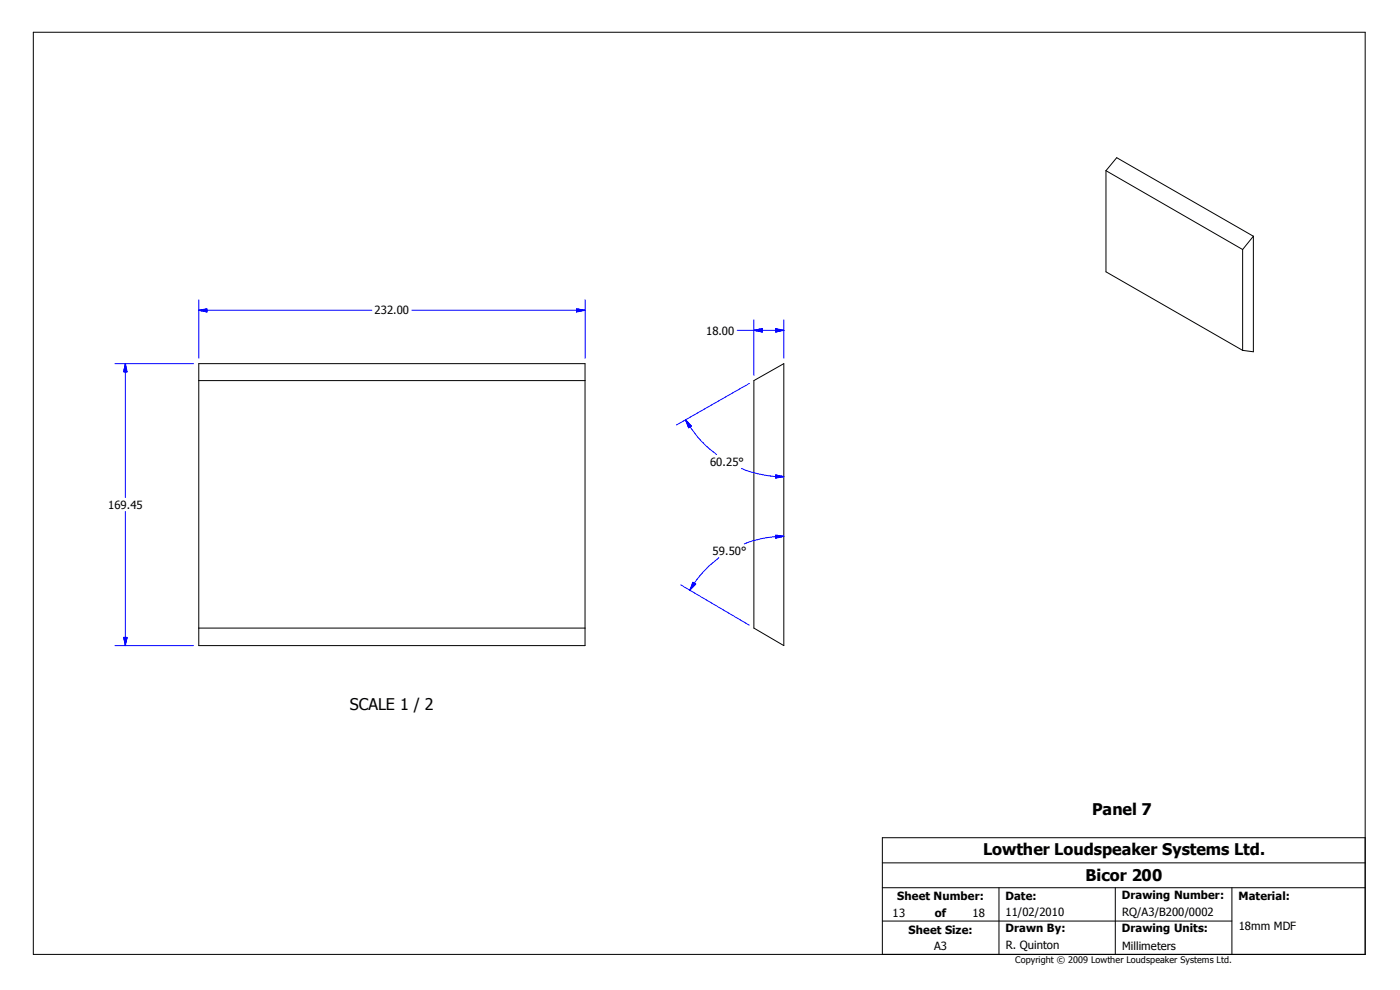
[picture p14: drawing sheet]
<svg xmlns="http://www.w3.org/2000/svg" width="420mm" height="297mm" viewBox="0 0 420 297" stroke-linecap="round" stroke-linejoin="round" font-family="sans-serif">
<defs><g id="words">
<g font-size="4.8">
<text x="104.9" y="212.7">SCALE 1 / 2</text>
<text x="327.5" y="244.4">Panel 7</text>
<text x="294.8" y="256.2">Lowther Loudspeaker Systems Ltd.</text>
<text x="325.5" y="264.1">Bicor 200</text>
</g>
<g font-size="3.4">
<text x="112.3" y="94.2">232.00</text>
<text x="211.8" y="100.3">18.00</text>
<text x="212.9" y="139.5">60.25°</text>
<text x="32.4" y="152.5">169.45</text>
<text x="213.7" y="166.3">59.50°</text>
<text x="269.1" y="269.8">Sheet Number:</text>
<text x="301.5" y="269.8">Date:</text>
<text x="336.4" y="269.5">Drawing Number:</text>
<text x="371.3" y="269.8">Material:</text>
<text x="267.6" y="274.8">13</text>
<text x="280.3" y="274.8">of</text>
<text x="291.6" y="274.8">18</text>
<text x="301.5" y="274.6">11/02/2010</text>
<text x="336.5" y="274.5">RQ/A3/B200/0002</text>
<text x="272.5" y="279.8">Sheet Size:</text>
<text x="301.5" y="279.4">Drawn By:</text>
<text x="336.4" y="279.4">Drawing Units:</text>
<text x="371.4" y="278.8">18mm MDF</text>
<text x="280.1" y="284.7">A3</text>
<text x="301.6" y="284.5">R. Quinton</text>
<text x="336.5" y="284.7">Millimeters</text>
</g>
<text font-size="2.7" x="304.4" y="288.6">Copyright © 2009 Lowther Loudspeaker Systems Ltd.</text>
</g></defs>
<g fill="none" stroke="#000" stroke-width=".3">
<path d="M10 9.7h399.4v276.3h-399.4zM331.6 51.2v30.3l41 23.5M331.6 51.2l41 23.6M331.6 51.2l3.3-3.9 40.9 23.5M372.6 74.8v30.2M375.8 70.8v34.6l-3.2-.4M375.8 70.8l-3.2 4M59.6 109h115.8v84.5h-115.8zM59.6 114.1h115.8M226.1 114.1l8.9-5.1v84.5l-8.9-5.3zM59.6 188.2h115.8M264.6 258.6h144.8"/>
<path d="M409.4 251.1h-144.8v34.9M264.6 276h104.8M264.6 266h144.8M299.6 266v20M334.4 266v20M369.4 266v20"/>
</g>
<g fill="none" stroke="#00f" stroke-width=".3">
<path d="M59.6 93h51.9M59.6 93l2.5-.4v.9zM59.6 89.8v17.6M123.4 93h52M172.9 92.6l2.5 .4-2.5 .5zM175.4 89.8v17.6M221.1 99h13.9M226.1 99l2.5-.5v1zM226.1 95.9v16.6M232.6 98.5l2.4 .5-2.4 .5zM235 95.9v11.5M34.5 109h23.5"/>
<path d="M37.6 109v40.1M37.6 109l.5 2.4h-1zM224.7 114.9l-21.8 12.5M205.6 125.8a34.1 34.1 0 0 0 9.3 10.4M205.6 125.8l1.7 1.9-.8 .5zM37.6 153.3v40.2M222.3 140.4a33.8 33.8 0 0 0 12.7 2.4M232.6 142.3l2.4 .5-2.4 .5zM204.1 175.3l20.6 12.1M207.8 174.5l.8 .5-1.8 1.9zM215.6 167.1a32.5 32.5 0 0 0-8.8 9.8M232.6 160.4l2.4 .3-2.4 .6z"/>
<path d="M235 160.7a32.1 32.1 0 0 0-11.8 2.3M34.5 193.5h23.5M37.1 191h1l-.5 2.5z"/>
</g>
<g fill="#00f" stroke="#00f" stroke-width=".3">
<path d="M37.6 109l.5 2.4h-1z" fill-rule="evenodd"/>
<path d="M37.1 191h1l-.5 2.5z" fill-rule="evenodd"/>
<path d="M59.6 93l2.5-.4v.9z" fill-rule="evenodd"/>
<path d="M172.9 92.6l2.5 .4-2.5 .5z" fill-rule="evenodd"/>
<path d="M207.8 174.5l.8 .5-1.8 1.9z" fill-rule="evenodd"/>
<path d="M232.6 160.4l2.4 .3-2.4 .6z" fill-rule="evenodd"/>
<path d="M205.6 125.8l1.7 1.9-.8 .5z" fill-rule="evenodd"/>
<path d="M232.6 142.3l2.4 .5-2.4 .5z" fill-rule="evenodd"/>
<path d="M226.1 99l2.5-.5v1z" fill-rule="evenodd"/>
<path d="M232.6 98.5l2.4 .5-2.4 .5z" fill-rule="evenodd"/>
</g>
<use href="#words"/>
</svg>
